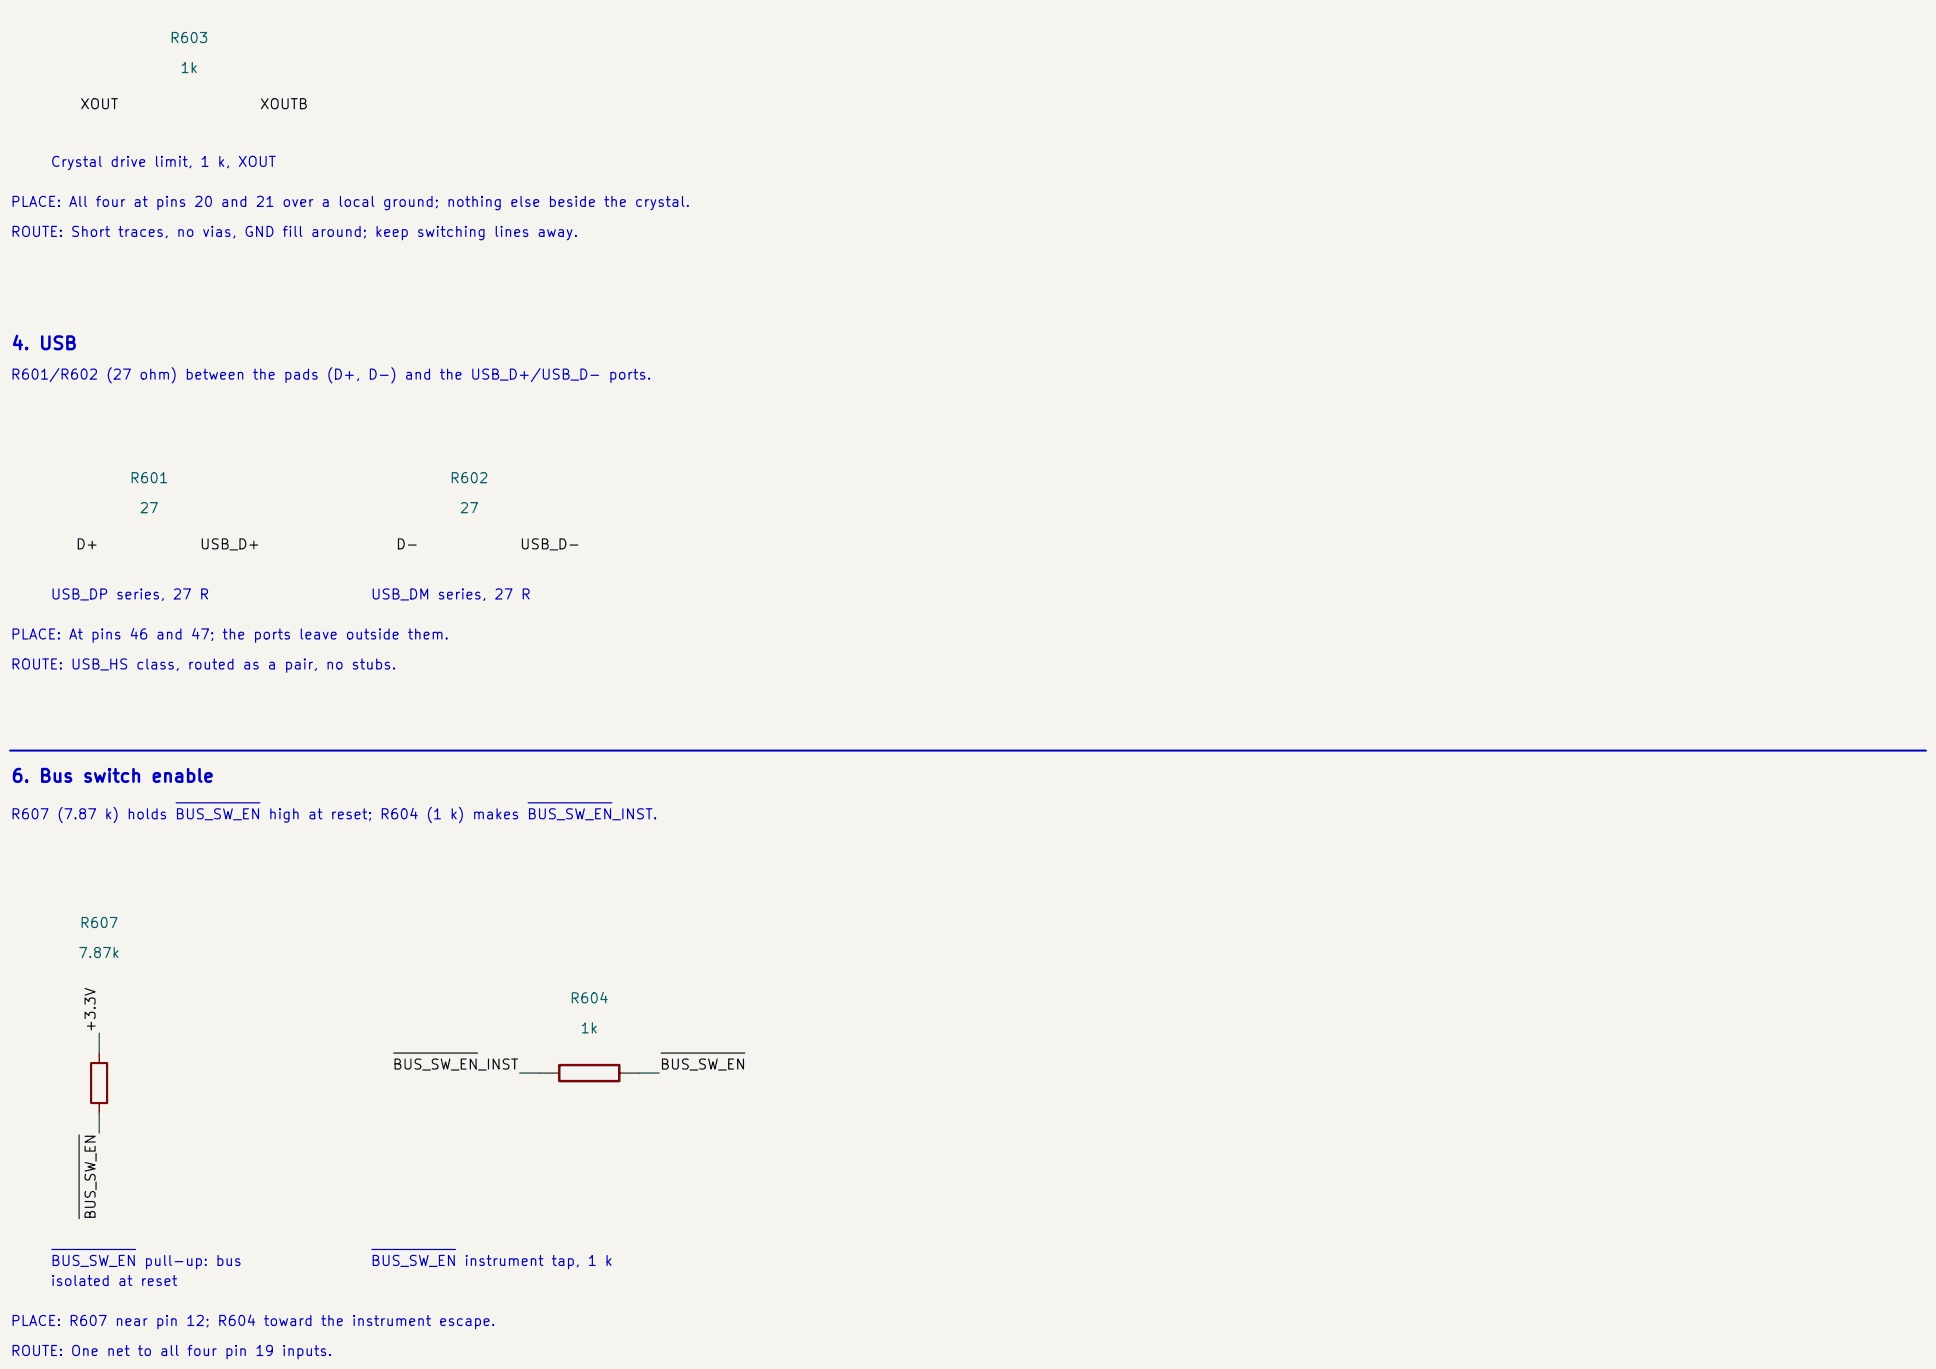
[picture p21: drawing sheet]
<svg xmlns="http://www.w3.org/2000/svg" width="297mm" height="210mm" viewBox="0 0 297 210" stroke-linecap="round" stroke-linejoin="round" font-family="sans-serif">
<defs><g id="words">
<g font-size="1.9" fill="#0000c2">
<text x="1.6" y="54.1">4. USB</text>
<text x="1.6" y="120.5">6. Bus switch enable</text>
</g>
<g font-size="1.5" fill="#006464">
<text x="25.9" y="7">R603</text>
<text x="27.5" y="11.6">1k</text>
<text x="19.8" y="74.5">R601</text>
<text x="68.9" y="74.5">R602</text>
<text x="21.3" y="79.1">27</text>
<text x="70.4" y="79.1">27</text>
<text x="12.1" y="142.7">R607</text>
<text x="11.9" y="147.3">7.87k</text>
<text x="87.3" y="154.3">R604</text>
<text x="88.9" y="158.9">1k</text>
</g>
<g font-size="1.5" fill="#0f0f0f">
<text x="12.2" y="17.1">XOUT</text>
<text x="39.7" y="17.1">XOUTB</text>
<text x="11.5" y="84.7">D+</text>
<text x="30.5" y="84.7">USB_D+</text>
<text x="60.6" y="84.7">D-</text>
<text x="79.6" y="84.7">USB_D-</text>
<text x="15.1" y="158.5" transform="rotate(-90 15.1 158.5)">+3.3V</text>
<text x="60.1" y="164.5">BUS_SW_EN_INST</text>
<text x="101.1" y="164.5">BUS_SW_EN</text>
<text x="15.1" y="187.2" transform="rotate(-90 15.1 187.2)">BUS_SW_EN</text>
</g>
<g font-size="1.5" fill="#0000c2">
<text x="7.6" y="26">Crystal drive limit, 1 k, XOUT</text>
<text x="1.5" y="32.1">PLACE: All four at pins 20 and 21 over a local ground; nothing else beside the crystal.</text>
<text x="1.5" y="36.7">ROUTE: Short traces, no vias, GND fill around; keep switching lines away.</text>
<text x="1.5" y="58.6">R601/R602 (27 ohm) between the pads (D+, D-) and the USB_D+/USB_D- ports.</text>
<text x="7.6" y="92.3">USB_DP series, 27 R</text>
<text x="56.7" y="92.3">USB_DM series, 27 R</text>
<text x="1.5" y="98.5">PLACE: At pins 46 and 47; the ports leave outside them.</text>
<text x="1.5" y="103.1">ROUTE: USB_HS class, routed as a pair, no stubs.</text>
<text x="1.5" y="126.1">R607 (7.87 k) holds BUS_SW_EN high at reset; R604 (1 k) makes BUS_SW_EN_INST.</text>
<text x="7.6" y="197.7">isolated at reset</text>
<text x="7.6" y="194.6">BUS_SW_EN pull-up: bus</text>
<text x="56.7" y="194.6">BUS_SW_EN instrument tap, 1 k</text>
<text x="1.5" y="203.8">PLACE: R607 near pin 12; R604 toward the instrument escape.</text>
<text x="1.5" y="208.4">ROUTE: One net to all four pin 19 inputs.</text>
</g>
</g></defs>
<path d="M-.1 -.1h297.2v210.2h-297.2z" fill="#f5f4ef" stroke="#f5f4ef" stroke-width=".15"/>
<path d="M14 163.1h2.4v6.1h-2.4z" fill="none" stroke="#840000" stroke-width=".31"/>
<path d="M15.2 161.5v1.6M15.2 169.2v1.5M82.7 164.6h3.1M95 164.6h3.1" fill="none" stroke="#840000" stroke-width=".18"/>
<path d="M85.8 163.4h9.2v2.4h-9.2z" fill="none" stroke="#840000" stroke-width=".37"/>
<path d="M12.1 174.1v12.8M60.4 161.5h12.9M101.4 161.5h12.9" fill="none" stroke="#0f0f0f" stroke-width=".18"/>
<path d="M1.5 115.1h294" fill="none" stroke="#0000c2" stroke-width=".31"/>
<path d="M15.2 158.5v3M15.2 170.7v3.1M79.7 164.6h3M98.1 164.6h3" fill="none" stroke="#009600" stroke-width=".18"/>
<path d="M27 123.2h12.9M81 123.2h12.9M7.9 191.7h12.9M57.1 191.7h12.8" fill="none" stroke="#0000c2" stroke-width=".18"/>
<use href="#words"/>
</svg>
